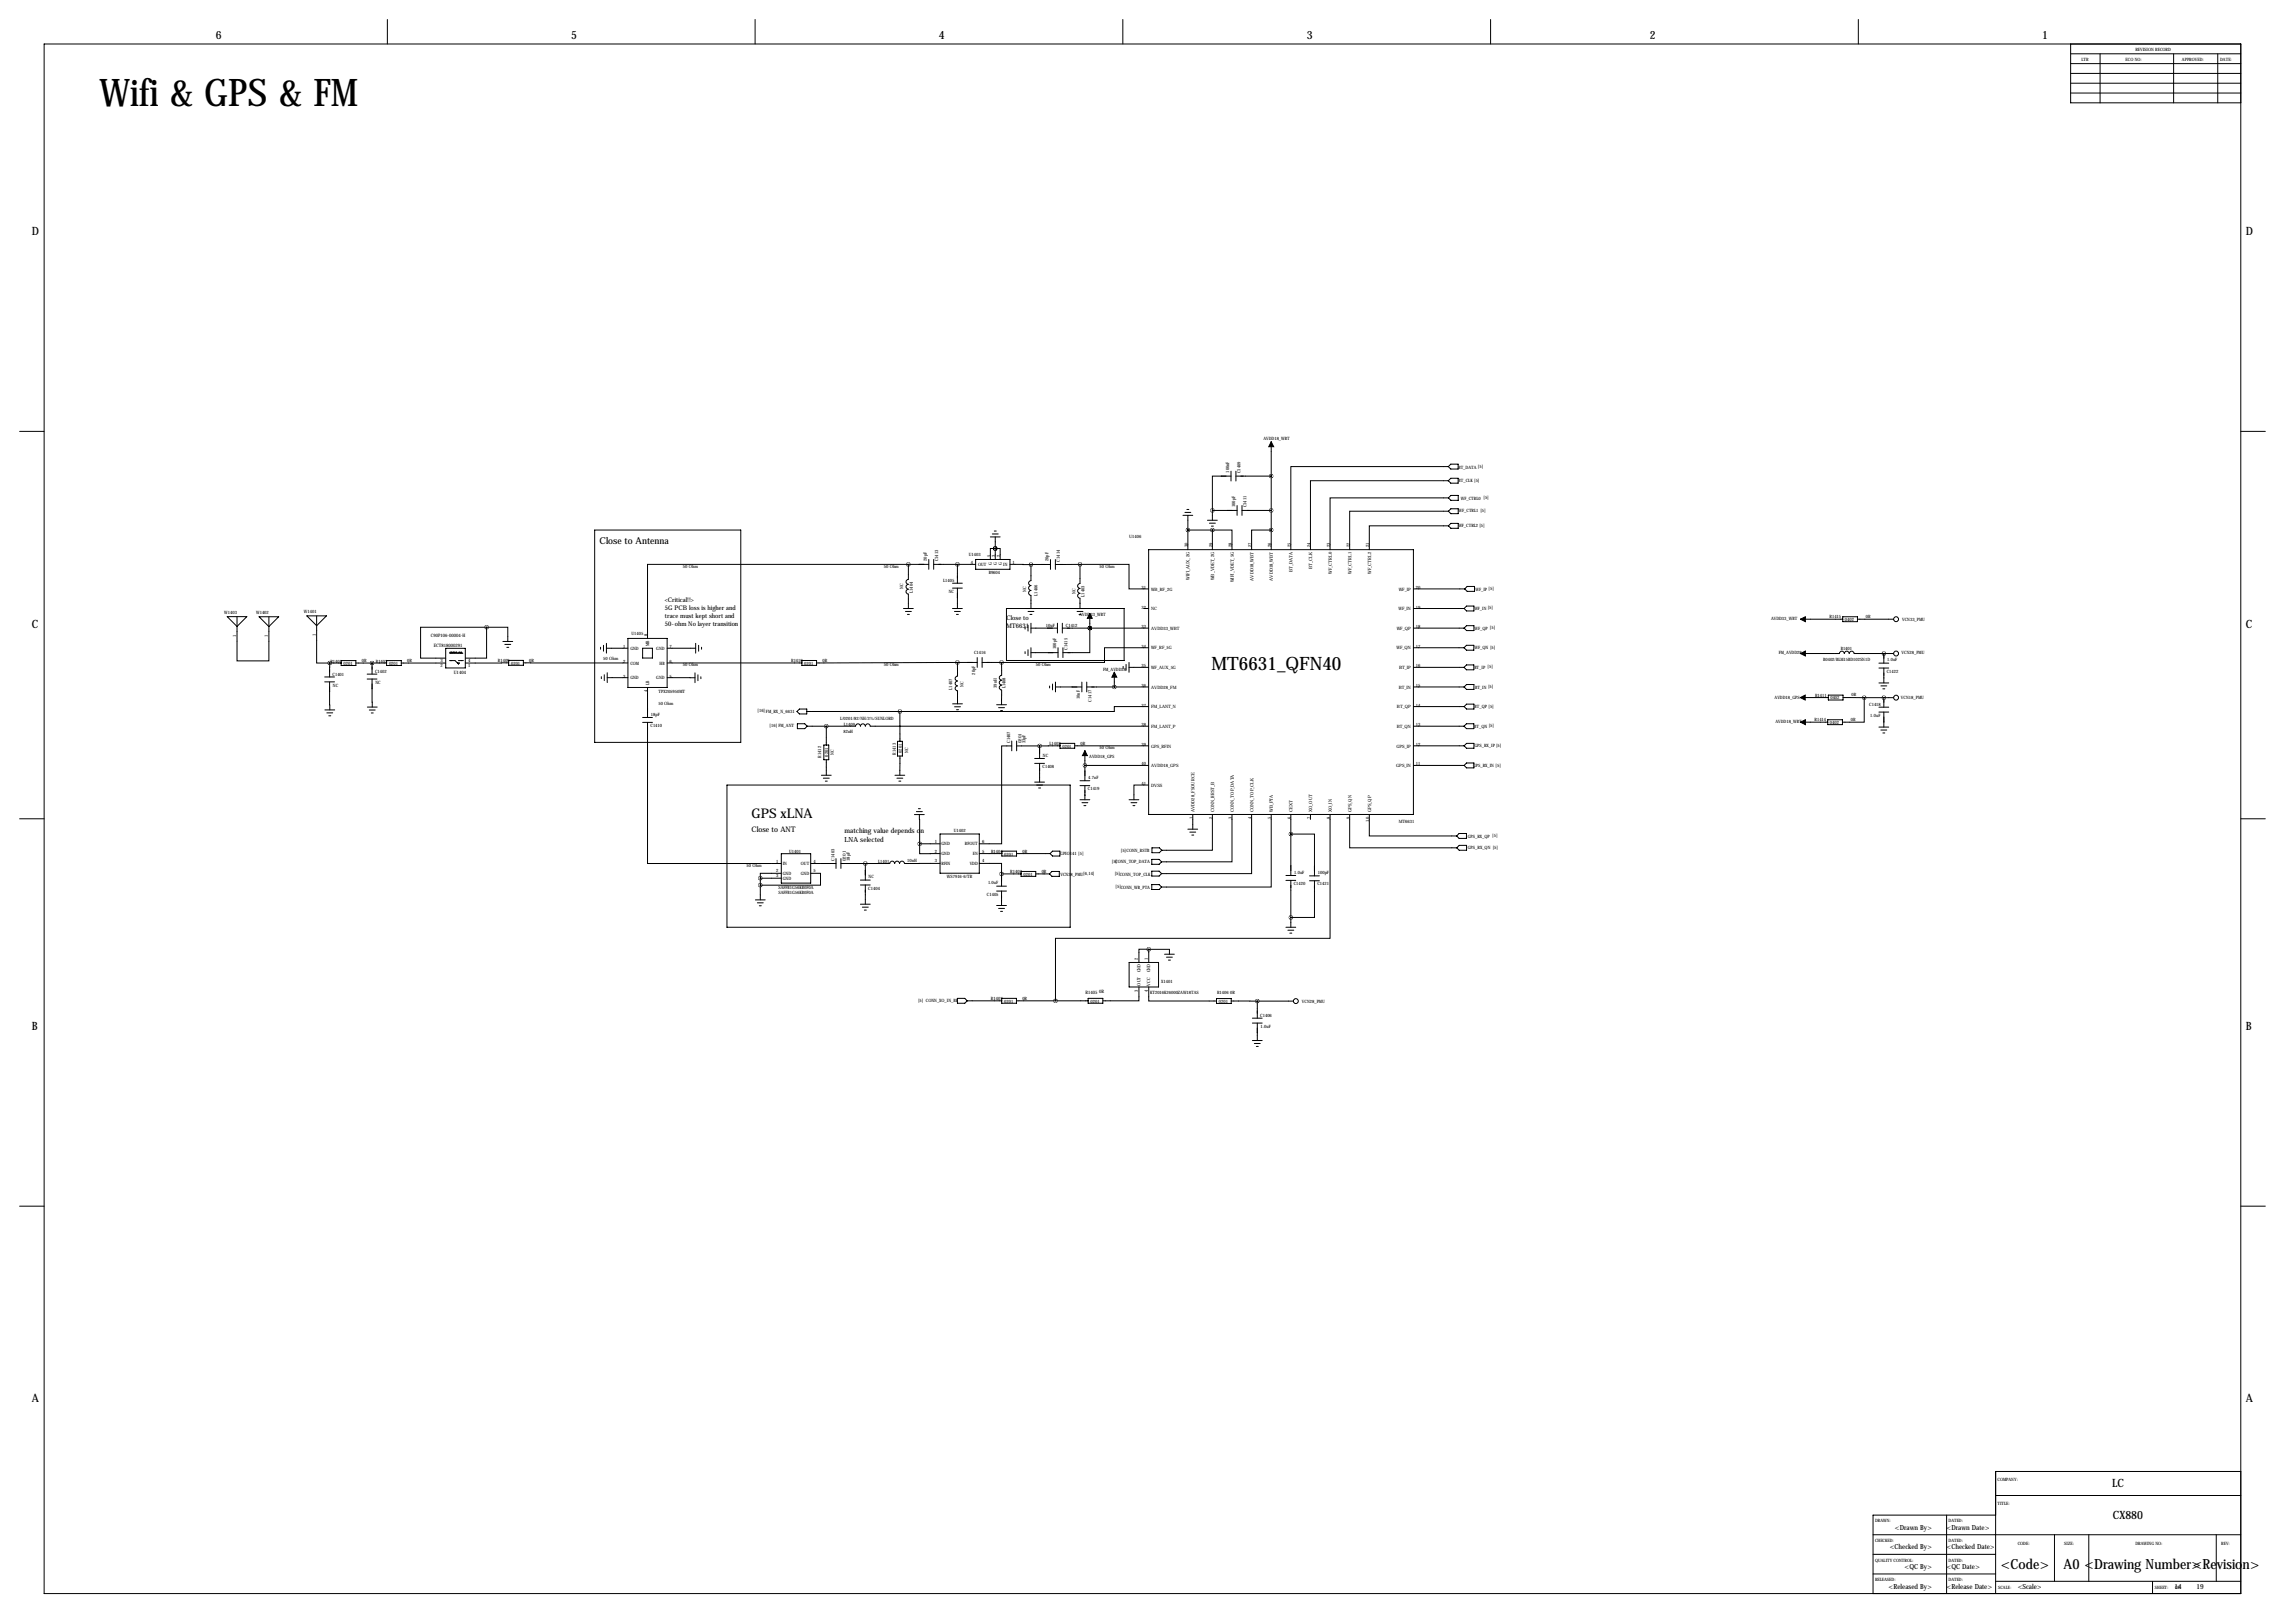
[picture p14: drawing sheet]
<svg xmlns="http://www.w3.org/2000/svg" width="1189mm" height="841mm" viewBox="0 0 1189 841" stroke-linecap="round" stroke-linejoin="round" font-family="sans-serif">
<defs><g id="words">
<text font-size="19.7" x="52" y="55">Wifi &amp; GPS &amp; FM</text>
<text font-size="9.6" x="628" y="347">MT6631_QFN40</text>
<g font-size="7.3">
<text x="1037" y="813">&lt;Code&gt;</text>
<text x="1069" y="813">A0 &lt;Drawing Number&gt;</text>
<text x="1136" y="813">&lt;Revision&gt;</text>
</g>
<text font-size="6.9" x="389" y="424">GPS xLNA</text>
<g font-size="5.9">
<text x="112" y="20">6</text>
<text x="296" y="20">5</text>
<text x="486" y="20">4</text>
<text x="677" y="20">3</text>
<text x="855" y="20">2</text>
<text x="1058" y="20">1</text>
<text x="17" y="122">D</text>
<text x="1163" y="122">D</text>
<text x="17" y="325">C</text>
<text x="1163" y="325">C</text>
<text x="17" y="533">B</text>
<text x="1163" y="533">B</text>
<text x="17" y="726">A</text>
<text x="1163" y="726">A</text>
<text x="1094" y="770">LC</text>
<text x="1095" y="787">CX880</text>
</g>
<text font-size="4.9" x="311" y="282">Close to Antenna</text>
<text font-size="4" x="389" y="431">Close to ANT</text>
<g font-size="3.6">
<text x="438" y="432">matching value depends on</text>
<text x="438" y="436">LNA selected</text>
<text x="982" y="792">&lt;Drawn By&gt;</text>
<text x="1008" y="792">&lt;Drawn Date&gt;</text>
<text x="979" y="803">&lt;Checked By&gt;</text>
<text x="1008" y="803">&lt;Checked Date&gt;</text>
<text x="987" y="813">&lt;QC By&gt;</text>
<text x="1008" y="813">&lt;QC Date&gt;</text>
<text x="978" y="823">&lt;Released By&gt;</text>
<text x="1008" y="823">&lt;Release Date&gt;</text>
<text x="1045" y="823">&lt;Scale&gt;</text>
<text x="1126" y="823">14</text>
<text x="1138" y="823">19</text>
</g>
<g font-size="3.3">
<text x="344" y="312">&lt;Critical!!&gt;</text>
<text x="344" y="316">5G PCB loss is higher and</text>
<text x="344" y="320">trace must kept short and</text>
<text x="521" y="321">Close to</text>
<text x="344" y="324">50-ohm No layer transition</text>
<text x="521" y="325">MT6631</text>
</g>
<g font-size="2.4">
<text x="223" y="330">C90P106-00004-H</text>
<text x="225" y="335">ECT818000291</text>
<text x="228" y="343">3</text>
<text x="228" y="346">2</text>
<text x="243" y="343">4</text>
<text x="243" y="346">1</text>
<text x="235" y="349">U1404</text>
<text x="562" y="515">R1405</text>
<text x="569" y="515">0R</text>
</g>
<g font-size="2.3">
<text x="1106" y="27">REVISION RECORD</text>
<text x="1078" y="32">LTR</text>
<text x="1101" y="32">ECO NO:</text>
<text x="1130" y="32">APPROVED:</text>
<text x="1150" y="32">DATE:</text>
<text x="655" y="228">AVDD18_WBT</text>
<text x="637" y="245" transform="rotate(-90 637 245)">100nF</text>
<text x="643" y="245" transform="rotate(-90 643 245)">C1409</text>
<text x="755" y="243">BT_DATA [5]</text>
<text x="756" y="250">BT_CLK [5]</text>
<text x="640" y="263" transform="rotate(-90 640 263)">100pF</text>
<text x="646" y="263" transform="rotate(-90 646 263)">C1411</text>
<text x="757" y="259">WF_CTRL0 [5]</text>
<text x="756" y="265">WF_CTRL1 [5]</text>
<text x="755" y="273">WF_CTRL2 [5]</text>
<text x="585" y="279">U1406</text>
<text x="502" y="288">U1403</text>
<text x="615" y="283" transform="rotate(-90 615 283)">30</text>
<text x="628" y="283" transform="rotate(-90 628 283)">29</text>
<text x="638" y="283" transform="rotate(-90 638 283)">28</text>
<text x="648" y="283" transform="rotate(-90 648 283)">27</text>
<text x="659" y="283" transform="rotate(-90 659 283)">26</text>
<text x="669" y="283" transform="rotate(-90 669 283)">25</text>
<text x="679" y="283" transform="rotate(-90 679 283)">24</text>
<text x="689" y="283" transform="rotate(-90 689 283)">23</text>
<text x="699" y="283" transform="rotate(-90 699 283)">22</text>
<text x="709" y="283" transform="rotate(-90 709 283)">21</text>
<text x="480" y="291" transform="rotate(-90 480 291)">20pF</text>
<text x="486" y="291" transform="rotate(-90 486 291)">C1413</text>
<text x="503" y="292">4</text>
<text x="507" y="293">OUT</text>
<text x="513" y="289" transform="rotate(-90 513 289)">5</text>
<text x="514" y="293" transform="rotate(-90 514 293)">G</text>
<text x="516" y="289" transform="rotate(-90 516 289)">3</text>
<text x="516" y="293" transform="rotate(-90 516 293)">G</text>
<text x="518" y="289" transform="rotate(-90 518 289)">2</text>
<text x="519" y="293" transform="rotate(-90 519 293)">G</text>
<text x="520" y="293">IN</text>
<text x="524" y="292">1</text>
<text x="543" y="291" transform="rotate(-90 543 291)">20pF</text>
<text x="549" y="291" transform="rotate(-90 549 291)">C1414</text>
<text x="354" y="294">50 Ohm</text>
<text x="458" y="294">50 Ohm</text>
<text x="512" y="297">B9604</text>
<text x="570" y="294">50 Ohm</text>
<text x="670" y="296" transform="rotate(-90 670 296)">BT_DATA</text>
<text x="680" y="295" transform="rotate(-90 680 295)">BT_CLK</text>
<text x="690" y="297" transform="rotate(-90 690 297)">WF_CTRL0</text>
<text x="700" y="297" transform="rotate(-90 700 297)">WF_CTRL1</text>
<text x="710" y="297" transform="rotate(-90 710 297)">WF_CTRL2</text>
<text x="468" y="305" transform="rotate(-90 468 305)">NC</text>
<text x="489" y="301">L1405</text>
<text x="591" y="305">31</text>
<text x="596" y="306">WB_RF_2G</text>
<text x="616" y="300" transform="rotate(-90 616 300)">WIFI_AUX_2G</text>
<text x="629" y="300" transform="rotate(-90 629 300)">WB_VDET_2G</text>
<text x="639" y="302" transform="rotate(-90 639 302)">WIFI_VDET_5G</text>
<text x="649" y="301" transform="rotate(-90 649 301)">AVDD18_WBT</text>
<text x="659" y="301" transform="rotate(-90 659 301)">AVDD18_WBT</text>
<text x="725" y="306">WF_IP</text>
<text x="733" y="305">20</text>
<text x="764" y="306">WF_IP [5]</text>
<text x="473" y="307" transform="rotate(-90 473 307)">L1404</text>
<text x="491" y="307">NC</text>
<text x="532" y="306" transform="rotate(-90 532 306)">NC</text>
<text x="537" y="309" transform="rotate(-90 537 309)">L1406</text>
<text x="557" y="307" transform="rotate(-90 557 307)">NC</text>
<text x="562" y="309" transform="rotate(-90 562 309)">L1403</text>
<text x="116" y="318">W1403</text>
<text x="133" y="318">W1402</text>
<text x="157" y="317">W1401</text>
<text x="591" y="315">32</text>
<text x="596" y="316">NC</text>
<text x="724" y="316">WF_IN</text>
<text x="733" y="315">19</text>
<text x="764" y="316">WF_IN [5]</text>
<text x="559" y="319">AVDD33_WBT</text>
<text x="917" y="321">AVDD33_WBT</text>
<text x="948" y="320">R1415</text>
<text x="956" y="322">0402</text>
<text x="967" y="320">0R</text>
<text x="985" y="322">VCN33_PMU</text>
<text x="122" y="330" transform="rotate(-90 122 330)">1</text>
<text x="139" y="330" transform="rotate(-90 139 330)">1</text>
<text x="164" y="329" transform="rotate(-90 164 329)">1</text>
<text x="327" y="329">U1405</text>
<text x="335" y="329" transform="rotate(-90 335 329)">8</text>
<text x="542" y="325">10uF</text>
<text x="552" y="325">C1412</text>
<text x="591" y="325">33</text>
<text x="596" y="326">AVDD33_WBT</text>
<text x="724" y="326">WF_QP</text>
<text x="733" y="325">18</text>
<text x="764" y="326">WF_QP [5]</text>
<text x="323" y="336">1</text>
<text x="336" y="335" transform="rotate(-90 336 335)">MB</text>
<text x="347" y="336">7</text>
<text x="591" y="336">34</text>
<text x="733" y="336">17</text>
<text x="313" y="342">50 Ohm</text>
<text x="327" y="337">GND</text>
<text x="340" y="337">GND</text>
<text x="505" y="339">C1416</text>
<text x="547" y="336" transform="rotate(-90 547 336)">100pF</text>
<text x="553" y="337" transform="rotate(-90 553 337)">C1415</text>
<text x="596" y="336">WF_RF_5G</text>
<text x="723" y="336">WF_QN</text>
<text x="764" y="336">WF_QN [5]</text>
<text x="922" y="339">FM_AVDD28</text>
<text x="954" y="337">B1401</text>
<text x="985" y="339">VCN28_PMU</text>
<text x="171" y="343">R1401</text>
<text x="178" y="344">0201</text>
<text x="187" y="343">0R</text>
<text x="195" y="343">R1402</text>
<text x="202" y="344">0201</text>
<text x="211" y="343">0R</text>
<text x="258" y="343">R1409</text>
<text x="265" y="344">0201</text>
<text x="274" y="343">0R</text>
<text x="323" y="343">2</text>
<text x="327" y="344">COM</text>
<text x="342" y="344">HB</text>
<text x="347" y="343">6</text>
<text x="354" y="345">50 Ohm</text>
<text x="410" y="343">R1410</text>
<text x="417" y="344">0201</text>
<text x="426" y="343">0R</text>
<text x="458" y="345">50 Ohm</text>
<text x="537" y="345">50 Ohm</text>
<text x="572" y="348">FM_AVDD28</text>
<text x="591" y="346">35</text>
<text x="596" y="347">WF_AUX_5G</text>
<text x="725" y="347">BT_IP</text>
<text x="733" y="346">16</text>
<text x="764" y="346">BT_IP [5]</text>
<text x="944" y="343">B0402/BLM15BD102SN1D</text>
<text x="978" y="342">1.0uF</text>
<text x="172" y="350">C1401</text>
<text x="194" y="348">C1402</text>
<text x="323" y="351">3</text>
<text x="327" y="352">GND</text>
<text x="340" y="352">GND</text>
<text x="347" y="351">5</text>
<text x="505" y="349" transform="rotate(-90 505 349)">20pF</text>
<text x="977" y="348">C1422</text>
<text x="172" y="356">NC</text>
<text x="194" y="354">NC</text>
<text x="335" y="359" transform="rotate(-90 335 359)">4</text>
<text x="336" y="355" transform="rotate(-90 336 355)">LB</text>
<text x="341" y="359">TPX205950MT</text>
<text x="493" y="357" transform="rotate(-90 493 357)">L1407</text>
<text x="499" y="356" transform="rotate(-90 499 356)">NC</text>
<text x="516" y="356" transform="rotate(-90 516 356)">39nH</text>
<text x="521" y="357" transform="rotate(-90 521 357)">L1408</text>
<text x="591" y="356">36</text>
<text x="596" y="357">AVDD28_FM</text>
<text x="725" y="357">BT_IN</text>
<text x="733" y="356">15</text>
<text x="764" y="357">BT_IN [5]</text>
<text x="341" y="365">50 Ohm</text>
<text x="559" y="362" transform="rotate(-90 559 362)">10nF</text>
<text x="565" y="363" transform="rotate(-90 565 363)">C1417</text>
<text x="591" y="366">37</text>
<text x="733" y="366">14</text>
<text x="919" y="362">AVDD18_GPS</text>
<text x="940" y="361">R1411</text>
<text x="948" y="362">0402</text>
<text x="959" y="361">0R</text>
<text x="968" y="366">C1418</text>
<text x="985" y="362">VCN18_PMU</text>
<text x="337" y="371">18pF</text>
<text x="392" y="369">[16] FM_RX_N_6631</text>
<text x="596" y="367">FM_LANT_N</text>
<text x="724" y="367">BT_QP</text>
<text x="764" y="367">BT_QP [5]</text>
<text x="969" y="371">1.0uF</text>
<text x="337" y="377">C1410</text>
<text x="399" y="377">[16] FM_ANT</text>
<text x="435" y="373">L/0201/82/NH/3%/SUNLORD</text>
<text x="437" y="376">L1409</text>
<text x="591" y="376">38</text>
<text x="596" y="377">FM_LANT_P</text>
<text x="724" y="377">BT_QN</text>
<text x="733" y="376">13</text>
<text x="764" y="377">BT_QN [5]</text>
<text x="920" y="374">AVDD18_WBT</text>
<text x="940" y="374">R1414</text>
<text x="948" y="375">0402</text>
<text x="959" y="373">0R</text>
<text x="437" y="380">82nH</text>
<text x="467" y="390" transform="rotate(-90 467 390)">0201</text>
<text x="471" y="390" transform="rotate(-90 471 390)">NC</text>
<text x="523" y="385" transform="rotate(-90 523 385)">C1407</text>
<text x="529" y="385" transform="rotate(-90 529 385)">0201</text>
<text x="531" y="385" transform="rotate(-90 531 385)">33pF</text>
<text x="544" y="386">L1402</text>
<text x="550" y="387">0201</text>
<text x="560" y="386">0R</text>
<text x="570" y="388">50 Ohm</text>
<text x="591" y="386">39</text>
<text x="596" y="387">GPS_RFIN</text>
<text x="723" y="387">GPS_IP</text>
<text x="733" y="386">12</text>
<text x="764" y="387">GPS_RX_IP [5]</text>
<text x="425" y="393" transform="rotate(-90 425 393)">R1412</text>
<text x="429" y="392" transform="rotate(-90 429 392)">0201</text>
<text x="432" y="391" transform="rotate(-90 432 391)">NC</text>
<text x="464" y="391" transform="rotate(-90 464 391)">R1413</text>
<text x="540" y="392">NC</text>
<text x="564" y="393">AVDD18_GPS</text>
<text x="540" y="398">C1408</text>
<text x="591" y="396">40</text>
<text x="596" y="397">AVDD18_GPS</text>
<text x="723" y="397">GPS_IN</text>
<text x="733" y="396">11</text>
<text x="763" y="397">GPS_RX_IN [5]</text>
<text x="564" y="403">4.7nF</text>
<text x="591" y="407">41</text>
<text x="596" y="408">DVSS</text>
<text x="564" y="409">C1419</text>
<text x="618" y="424" transform="rotate(-90 618 424)">1</text>
<text x="619" y="421" transform="rotate(-90 619 421)">AVDD28_FSOURCE</text>
<text x="628" y="424" transform="rotate(-90 628 424)">2</text>
<text x="629" y="421" transform="rotate(-90 629 421)">CONN_HRST_B</text>
<text x="638" y="424" transform="rotate(-90 638 424)">3</text>
<text x="639" y="421" transform="rotate(-90 639 421)">CONN_TOP_DATA</text>
<text x="648" y="424" transform="rotate(-90 648 424)">4</text>
<text x="649" y="421" transform="rotate(-90 649 421)">CONN_TOP_CLK</text>
<text x="659" y="424" transform="rotate(-90 659 424)">5</text>
<text x="659" y="421" transform="rotate(-90 659 421)">WB_PTA</text>
<text x="669" y="424" transform="rotate(-90 669 424)">6</text>
<text x="670" y="421" transform="rotate(-90 670 421)">CEXT</text>
<text x="679" y="424" transform="rotate(-90 679 424)">7</text>
<text x="680" y="421" transform="rotate(-90 680 421)">XO_OUT</text>
<text x="689" y="424" transform="rotate(-90 689 424)">8</text>
<text x="690" y="421" transform="rotate(-90 690 421)">XO_IN</text>
<text x="699" y="424" transform="rotate(-90 699 424)">9</text>
<text x="700" y="421" transform="rotate(-90 700 421)">GPS_QN</text>
<text x="709" y="426" transform="rotate(-90 709 426)">10</text>
<text x="710" y="421" transform="rotate(-90 710 421)">GPS_QP</text>
<text x="494" y="431">U1402</text>
<text x="725" y="426">MT6631</text>
<text x="484" y="437">1</text>
<text x="488" y="438">GND</text>
<text x="500" y="438">RFOUT</text>
<text x="509" y="437">6</text>
<text x="760" y="434">GPS_RX_QP [5]</text>
<text x="409" y="442">U1401</text>
<text x="484" y="442">2</text>
<text x="488" y="443">GND</text>
<text x="504" y="443">EN</text>
<text x="509" y="442">5</text>
<text x="513" y="442">R1404</text>
<text x="520" y="443">0201</text>
<text x="530" y="442">0R</text>
<text x="549" y="443">GPIO141 [5]</text>
<text x="581" y="441">[5]CONN_RSTB</text>
<text x="760" y="440">GPS_RX_QN [5]</text>
<text x="387" y="449">50 Ohm</text>
<text x="402" y="447">1</text>
<text x="405" y="448">IN</text>
<text x="415" y="448">OUT</text>
<text x="421" y="447">4</text>
<text x="432" y="446" transform="rotate(-90 432 446)">C1403</text>
<text x="438" y="446" transform="rotate(-90 438 446)">0201</text>
<text x="440" y="446" transform="rotate(-90 440 446)">18pF</text>
<text x="455" y="447">L1401</text>
<text x="470" y="447">10nH</text>
<text x="484" y="447">3</text>
<text x="488" y="448">RFIN</text>
<text x="502" y="448">VDD</text>
<text x="509" y="447">4</text>
<text x="576" y="447">[5]CONN_TOP_DATA</text>
<text x="402" y="452">2</text>
<text x="402" y="454">3</text>
<text x="405" y="453">GND</text>
<text x="405" y="456">GND</text>
<text x="415" y="453">GND</text>
<text x="421" y="452">5</text>
<text x="450" y="455">NC</text>
<text x="491" y="455">WS7916-6/TR</text>
<text x="523" y="452">R1403</text>
<text x="530" y="454">0201</text>
<text x="540" y="452">0R</text>
<text x="549" y="454">VCN28_PMU[6,14]</text>
<text x="577" y="453">[5]CONN_TOP_CLK</text>
<text x="670" y="452">1.0uF</text>
<text x="683" y="453">100pF</text>
<text x="403" y="460">SAFFB1G56KB0F0A</text>
<text x="450" y="461">C1404</text>
<text x="512" y="458">1.0uF</text>
<text x="578" y="460">[5]CONN_WB_PTA</text>
<text x="670" y="458">C1420</text>
<text x="682" y="459">C1421</text>
<text x="403" y="463">SAFFB1G56KB0F0A</text>
<text x="511" y="464">C1405</text>
<text x="589" y="497" transform="rotate(-90 589 497)">2</text>
<text x="595" y="497" transform="rotate(-90 595 497)">1</text>
<text x="591" y="504" transform="rotate(-90 591 504)">GND</text>
<text x="596" y="504" transform="rotate(-90 596 504)">GND</text>
<text x="602" y="509">X1401</text>
<text x="589" y="514" transform="rotate(-90 589 514)">3</text>
<text x="591" y="510" transform="rotate(-90 591 510)">OUT</text>
<text x="595" y="514" transform="rotate(-90 595 514)">4</text>
<text x="596" y="515">KT2016K26000ZAW18TAS</text>
<text x="596" y="510" transform="rotate(-90 596 510)">VCC</text>
<text x="630" y="515">R1406</text>
<text x="637" y="515">0R</text>
<text x="476" y="519">[5] CONN_XO_IN_BB</text>
<text x="513" y="518">R1407</text>
<text x="520" y="519">0201</text>
<text x="530" y="518">0R</text>
<text x="565" y="519">0201</text>
<text x="631" y="520">0201</text>
<text x="674" y="519">VCN28_PMU</text>
<text x="653" y="527">C1406</text>
<text x="653" y="533">1.0uF</text>
<text x="1035" y="767">COMPANY:</text>
<text x="1035" y="780">TITLE:</text>
<text x="971" y="789">DRAWN:</text>
<text x="1009" y="789">DATED:</text>
<text x="971" y="799">CHECKED:</text>
<text x="1009" y="799">DATED:</text>
<text x="1045" y="800">CODE:</text>
<text x="1069" y="800">SIZE:</text>
<text x="1106" y="800">DRAWING NO:</text>
<text x="1151" y="800">REV:</text>
<text x="971" y="809">QUALITY CONTROL:</text>
<text x="1009" y="809">DATED:</text>
<text x="971" y="819">RELEASED:</text>
<text x="1009" y="819">DATED:</text>
<text x="1035" y="823">SCALE:</text>
<text x="1116" y="823">SHEET:</text>
<text x="1127" y="823">OF</text>
</g>
</g></defs>
<g fill="none" stroke="#000" stroke-width=".52">
<path d="M201 10v13M391 10v13M582 10v13M772 10v13M963 10v13M23 23h1138v802h-1138zM1073 23v30h88M1073 38h88M1073 28h88M1073 33h88M1088 28v25M1126 28v25"/>
<path d="M1149 28v25M1073 43h88M1073 48h88M10 223h13M659 229v56M1161 223h12M638 247h-10v17M638 244v5M640 247h19M640 244v5M750 249h-71v36M750 242h-81v43"/>
<path d="M750 258h-61v27M750 258l2-1h3v2h-3zM752 240h3v3h-3l-2-1zM752 248h3v2h-3l-2-1zM308 275h76v110h-76zM513 278h5M514 277h3M515 275h1M516 278v12M613 267h5M614 265h3M615 264h1"/>
<path d="M615 275h13M615 267v18M626 269h5M627 271h3M628 273h1M628 275h10v10M628 264v5M628 275v10M628 264h13M641 262v5M643 264h16M643 262v5"/>
<path d="M659 275h-11v10M750 265h-51v20M750 272h-41v13M750 272l2-1h3v3h-3zM750 265l2-1h3v2h-3zM471 292v8a1.3 1.3 0 0 0-2 1 1.4 1.4 0 0 0 2 2 1.3 1.3 0 0 0-2 1 1.3 1.3 0 0 0 2 1 1.3 1.3 0 0 0-2 1 1.4 1.4 0 0 0 2 2v7M471 292h-136v39M471 292h10M481 290v5M484 292h21M484 290v5M496 292v10"/>
<path d="M505 290h18v5h-18zM516 284h-3v6M516 284h2v6M516 284h.1M523 292h11M534 292v9a1.3 1.3 0 0 0-1 1 1.3 1.3 0 0 0 1 1 1.3 1.3 0 0 0-1 2 1.3 1.3 0 0 0 1 1 1.3 1.3 0 0 0-1 1 1.3 1.3 0 0 0 1 1v7M544 292h-10M544 290v5M547 290v5M559 292v10a1.3 1.3 0 0 0-1 2 1.3 1.3 0 0 0 1 1 1.3 1.3 0 0 0-1 1 1.3 1.3 0 0 0 1 1 1.3 1.3 0 0 0-1 2 1.3 1.3 0 0 0 1 1v5M559 292h26v13h10M559 292h-12"/>
<path d="M595 285h137v137h-137zM118 319h10l-5 5zM123 319v23h16v-23M134 319h10l-5 6zM159 319h10l-5 5zM164 319v24h7M468 315h5M469 317h3M470 318h1M493 315h6M493 302h6M493 305h6"/>
<path d="M494 317h3M495 318h1M496 305v10M521 315h61v27h-61zM533 317h3M534 318h1M558 317h3M559 318h1M565 318v7M592 315h3M732 315h26M732 305h27"/>
<path d="M758 315l2-1h4v2h-4zM759 305l1-1h4v2h-4zM955 319h7v3h-7zM231 336h10v10h-10zM233 338h7M233 338h.1M233 338h1M234 338h1M234 338h.1M235 338h.1M235 338h1M236 338h1"/>
<path d="M237 338h1M238 338h1M238 338h.1M239 338h.1M239 338h1M252 325h-34v16h13M252 325v16h-11M252 325h11v7M261 332h5M262 334h3M263 335h1M311 335v1"/>
<path d="M313 334v3M314 336h11M314 333v5M325 331h21v25h-21zM333 336h5v5h-5zM346 336h14M360 333v5M362 334v3M363 335v1M531 325v1M531 338v1M533 324v3"/>
<path d="M533 337v3M534 323v5M534 336v5M534 325h14M534 338h14M548 323v5M548 336v5M550 325h45M550 323v5M551 336v5M565 325v13h-14M565 325h.1"/>
<path d="M595 336h-23v7h-53M732 336h26M732 325h26M758 336l2-2h3v3h-3zM758 325l2-1h4v3h-4zM933 321h22M933 339h20M953 338a1.3 1.3 0 0 1 1-1 1.3 1.3 0 0 1 1 2M955 338a1.3 1.3 0 0 1 2-1 1.3 1.3 0 0 1 1 2M958 338a1.3 1.3 0 0 1 1-1 1.3 1.3 0 0 1 1 2h21M962 321h19M976 338v5"/>
<path d="M168 351h5M168 353h5M171 353v15M171 343v8M171 343h6M177 342h7v3h-7zM184 343h16M190 349h5M190 352h5M193 352v14M193 343v6M200 342h8v3h-8z"/>
<path d="M208 343h23M233 342h3l1 2 1-1M237 343h1M237 343h.1M237 342h3M263 343h-22M263 342h8v3h-8zM271 343h54M312 351v1M313 349v4M315 351h10M315 348v6"/>
<path d="M335 356v16M346 351h14M346 343h69M360 349v5M362 350v3M363 351v1M415 342h8v3h-8zM496 343v7a1.3 1.3 0 0 0-1 1 1.3 1.3 0 0 0 1 2 1.3 1.3 0 0 0-1 1 1.3 1.3 0 0 0 1 1 1.3 1.3 0 0 0-1 2 1.3 1.3 0 0 0 1 1v7M496 343h-73M496 343h10M506 341v5M509 343h10"/>
<path d="M509 341v5M519 343v7a1.3 1.3 0 0 0-1 1 1.3 1.3 0 0 0 1 1 1.3 1.3 0 0 0-1 2 1.3 1.3 0 0 0 1 1 1.3 1.3 0 0 0-1 1 1.3 1.3 0 0 0 1 1v8M544 355v1M545 354v3M547 356h13M547 353v5M560 353v5M563 356h32M563 353v5M577 348v8M582 345v1M583 344v3"/>
<path d="M585 346h10M585 343v5M732 356h26M732 346h26M758 346l2-2h3v3h-3zM758 356l2-1h4v2h-4zM973 343h5M973 346h5M973 354h5M974 355h3M975 357h1M976 346v8"/>
<path d="M168 368h5M169 369h3M170 371h1M190 366h5M191 368h3M192 369h1M333 374h5M333 372h5M335 374v73h70M413 369l1-2h4v3h-4zM413 375h4l1 1-1 1h-4zM418 369h48"/>
<path d="M418 376h25a1.3 1.3 0 0 1 1-1 1.3 1.3 0 0 1 2 1 1.3 1.3 0 0 1 1-1 1.3 1.3 0 0 1 1 1 1.3 1.3 0 0 1 2-1 1.3 1.3 0 0 1 1 1h144M428 376v10M466 369v15M493 365h6M494 366h4M496 368h1M516 365h5M517 367h3M518 368h1M595 366h-18v3h-111M732 376h26M732 366h26"/>
<path d="M758 366l2-1h4v2h-4zM760 375h3v2h-3l-2-1zM933 361h14M933 374h14M947 373h7v2h-7zM947 360h8v3h-8zM955 361h11M966 361v13h-12M966 361h15M973 366h5M973 369h5M973 377h5"/>
<path d="M974 378h3M975 380h1M976 361v5M976 369v8M427 386h2v8h-2zM428 394v8M465 384h2v8h-2zM466 392v10M524 386h-5v51h-12M524 384v5M527 386h12M527 384v5"/>
<path d="M536 395h5M536 393h5M539 386v7M539 395v10M549 386h-10M549 385h8v3h-8zM557 386h38M562 396h33M562 389v15M732 386h26M732 396h26M758 386l2-1h4v3h-4z"/>
<path d="M758 396l2-1h4v3h-4zM377 407h177v73h-177zM426 402h5M427 403h3M428 405h1M464 402h5M465 403h3M466 405h1M476 419h1M536 405h5M538 408h1M559 407h6"/>
<path d="M559 404h6M559 414h6M560 416h4M561 417h2M562 407v7M585 414h5M586 416h3M587 417h1M595 407h-8v7M10 424h13M474 422h5M475 420h3"/>
<path d="M476 422v15M476 437v5h11M476 437h11M487 432h20v20h-20zM597 439h4l1 1-1 2h-4zM615 429h5M616 431h3M617 433h1M618 422v7M628 422v18h-26M638 422v24h-36M648 422v31h-46"/>
<path d="M659 422v37h-57M669 432h12v22M669 422v31M679 422v2M689 422v64h-142v32M699 422v17h56M709 422v11h46M756 432h4v2h-4l-1-1zM756 438h4v2h-4l-1-1zM1161 424h12M394 455h11M394 455v11"/>
<path d="M405 452h-11v3M405 442h15v15h-15zM420 452h5v7h-31M420 447h13M433 445v5M436 445v5M446 458h5M446 456h5M448 447v9M448 458v10M487 447h-18a1.3 1.3 0 0 0-2-1 1.3 1.3 0 0 0-1 1 1.3 1.3 0 0 0-1-1 1.3 1.3 0 0 0-2 1 1.3 1.3 0 0 0-1-1 1.3 1.3 0 0 0-1 1h-25M507 447h12v6"/>
<path d="M507 442h12M516 459h5M519 453v6M519 453h10M519 441h8v2h-8zM527 442h17M529 451h8v3h-8zM537 453h7M544 442l1-1h4v2h-4zM545 451h4v3h-4l-1-1zM597 458h3l2 1-2 2h-3zM597 445h3l2 1-2 2h-3z"/>
<path d="M597 451h3l2 2-2 1h-3zM666 456h5M666 453h5M669 456v24M678 456h5M678 454h5M681 456v19h-12M391 466h5M392 468h3M393 469h1M446 468h5M447 470h3"/>
<path d="M448 471h1M516 462h5M516 469h5M517 471h3M518 472h1M519 462v7M585 499h15v12h-15zM595 492h-5v7M595 492v7M595 492h11v2M603 494h5M604 496h3"/>
<path d="M605 497h1M666 480h5M667 482h3M668 483h1M496 517h4l1 1-1 2h-4zM501 518h18M519 517h8v3h-8zM527 518h37M564 517h7v3h-7zM590 511v7h-19M595 511v7h35M630 517h8v3h-8z"/>
<path d="M638 518l13 1M651 519v8M651 519h19M649 527h5M649 530h5M649 539h5M651 530v9M650 540h3M651 542h1M10 625h13M1161 625h12M1034 775h127"/>
<path d="M1161 762h-127v63M970 795h191M1008 785v40M1034 785h-64v40M1064 795v24M1082 795v24M1148 795v24M970 805h64M970 815h64M1034 819h127M1115 819v6"/>
<circle cx="982" cy="339" r="1.3"/>
<circle cx="982" cy="321" r="1.3"/>
<circle cx="982" cy="361" r="1.3"/>
<circle cx="671" cy="519" r="1.3"/>
</g>
<path d="M659 229l1 2h-3zM565 318l1 2h-3zM933 339l2-2v3zM933 321l2-2v3zM577 348l2 3h-3zM933 361l2-1v3zM933 374l2-1v2zM562 389l1 2h-2z" fill="#000" stroke="#000" stroke-width=".52"/>
<path d="M564 325a.5 .5 0 0 0 1 0 .5 .5 0 0 0-1 0zM559 292a.5 .5 0 0 0 1 0 .5 .5 0 0 0-1 0zM470 292a.5 .5 0 0 0 1 0 .5 .5 0 0 0-1 0zM658 275a.5 .5 0 0 0 1 0 .5 .5 0 0 0-1 0zM658 247a.5 .5 0 0 0 1 0 .5 .5 0 0 0-1 0zM658 264a.5 .5 0 0 0 1 0 .5 .5 0 0 0-1 0zM564 325a.5 .5 0 0 0 1 0 .5 .5 0 0 0-1 0zM515 284a.5 .5 0 0 0 1 0 .5 .5 0 0 0-1 0zM515 284a.5 .5 0 0 0 1 0 .5 .5 0 0 0-1 0zM538 386a.5 .5 0 0 0 1 0 .5 .5 0 0 0-1 0z" fill="#000" stroke="#000" stroke-width="2"/>
<use href="#words"/>
</svg>
